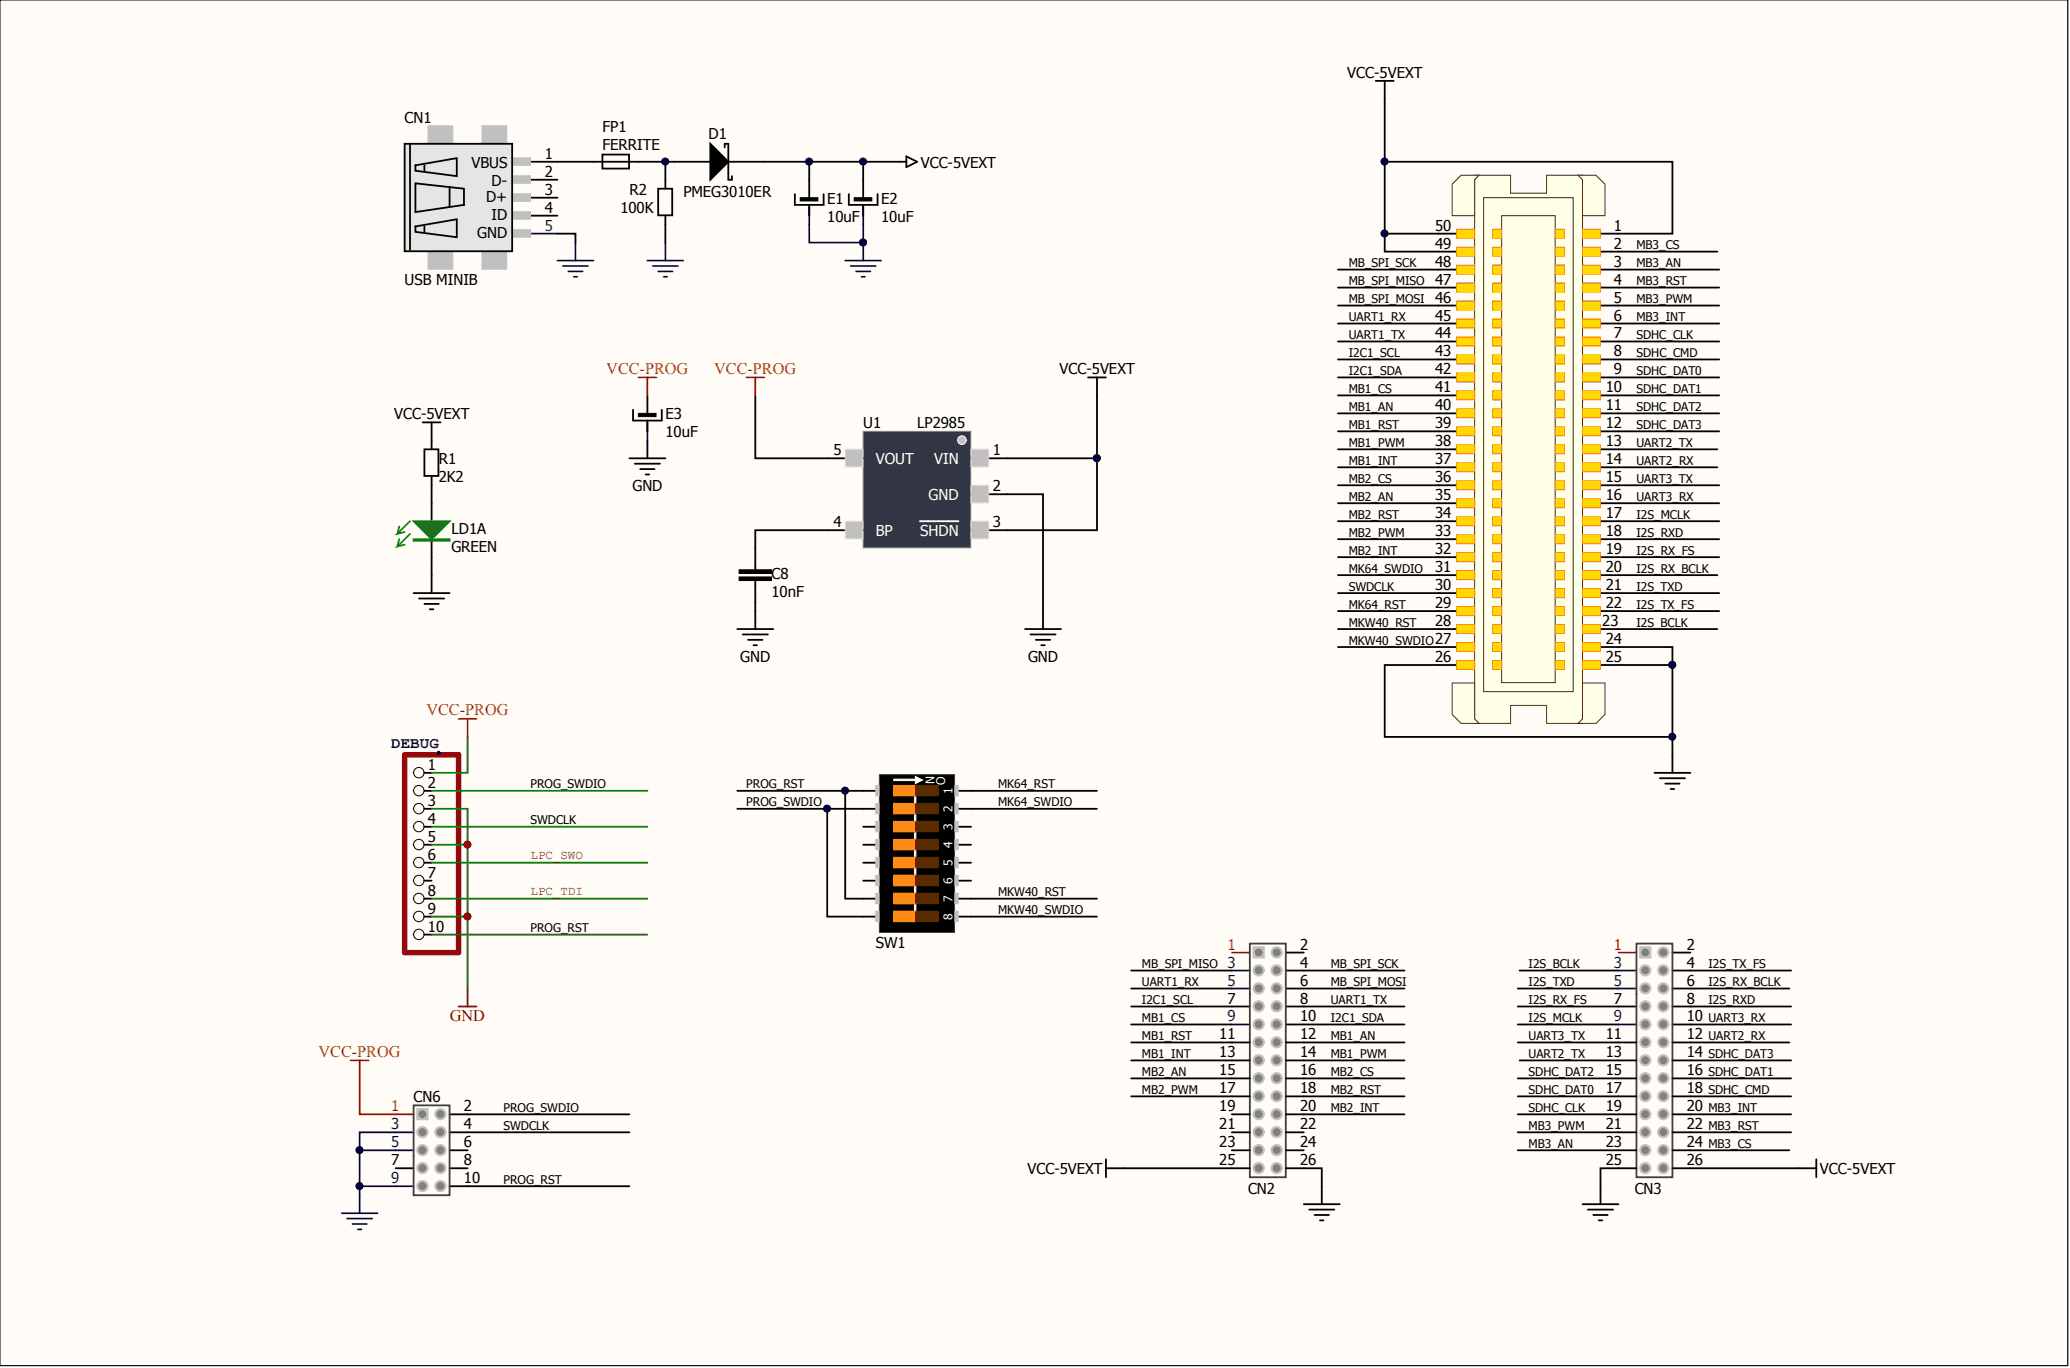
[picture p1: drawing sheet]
<svg xmlns="http://www.w3.org/2000/svg" width="292mm" height="193mm" viewBox="0 0 292 193" stroke-linecap="round" stroke-linejoin="round" font-family="sans-serif">
<defs><g id="words">
<g font-size="2.3" fill="#ee0e22">
<text x="85.6" y="52.7">VCC-PROG</text>
<text x="100.8" y="52.7">VCC-PROG</text>
<text x="60.2" y="100.9">VCC-PROG</text>
<text x="45" y="149.1">VCC-PROG</text>
</g>
<text font-size="2.3" fill="#800000" x="63.5" y="144">GND</text>
<text font-size="2.2" fill="#000080" x="55.2" y="105.6">DEBUG</text>
<g font-size="2.1">
<text x="190.1" y="11">VCC-5VEXT</text>
<text x="57.1" y="17.3">CN1</text>
<text x="66.5" y="23.7">VBUS</text>
<text x="76.9" y="22.4">1</text>
<text x="85" y="18.6">FP1</text>
<text x="85" y="21.1">FERRITE</text>
<text x="100" y="19.6">D1</text>
<text x="129.9" y="23.7">VCC-5VEXT</text>
<text x="68.6" y="28.5">D+</text>
<text x="69.4" y="26.2">D-</text>
<text x="76.9" y="24.9">2</text>
<text x="76.9" y="27.5">3</text>
<text x="88.8" y="27.5">R2</text>
<text x="96.4" y="27.7">PMEG3010ER</text>
<text x="116.7" y="28.7">E1</text>
<text x="124.3" y="28.7">E2</text>
<text x="67.3" y="33.5">GND</text>
<text x="69.4" y="31">ID</text>
<text x="76.9" y="30">4</text>
<text x="87.5" y="30">100K</text>
<text x="116.7" y="31.3">10uF</text>
<text x="124.3" y="31.3">10uF</text>
<text x="202.5" y="35.1">49</text>
<text x="202.5" y="32.5">50</text>
<text x="227.8" y="32.5">1</text>
<text x="227.8" y="35.1">2</text>
<text x="57.1" y="40.1">USB MINIB</text>
<text x="202.5" y="40.1">47</text>
<text x="202.5" y="37.6">48</text>
<text x="227.8" y="37.6">3</text>
<text x="227.8" y="40.1">4</text>
<text x="202.5" y="45.2">45</text>
<text x="202.5" y="47.7">44</text>
<text x="202.5" y="42.7">46</text>
<text x="227.8" y="42.7">5</text>
<text x="227.8" y="47.7">7</text>
<text x="227.8" y="45.2">6</text>
<text x="149.5" y="52.8">VCC-5VEXT</text>
<text x="202.5" y="50.3">43</text>
<text x="202.5" y="52.8">42</text>
<text x="227.8" y="52.8">9</text>
<text x="227.8" y="50.3">8</text>
<text x="55.6" y="59.2">VCC-5VEXT</text>
<text x="93.9" y="59.2">E3</text>
<text x="202.5" y="55.4">41</text>
<text x="202.5" y="57.9">40</text>
<text x="226.6" y="57.9">11</text>
<text x="226.6" y="55.4">10</text>
<text x="61.9" y="65.5">R1</text>
<text x="93.9" y="61.7">10uF</text>
<text x="117.6" y="64.2">5</text>
<text x="121.8" y="60.4">U1</text>
<text x="129.4" y="60.4">LP2985</text>
<text x="140.1" y="64.2">1</text>
<text x="202.5" y="65.5">37</text>
<text x="202.5" y="60.4">39</text>
<text x="202.5" y="63">38</text>
<text x="226.6" y="63">13</text>
<text x="226.6" y="60.4">12</text>
<text x="226.6" y="65.5">14</text>
<text x="61.9" y="68">2K2</text>
<text x="89.2" y="69.3">GND</text>
<text x="140.1" y="69.3">2</text>
<text x="202.5" y="70.6">35</text>
<text x="202.5" y="68">36</text>
<text x="226.6" y="68">15</text>
<text x="226.6" y="70.6">16</text>
<text x="63.7" y="75.4">LD1A</text>
<text x="63.7" y="77.9">GREEN</text>
<text x="117.6" y="74.4">4</text>
<text x="140.1" y="74.4">3</text>
<text x="202.5" y="75.6">33</text>
<text x="202.5" y="73.1">34</text>
<text x="226.6" y="73.1">17</text>
<text x="226.6" y="75.6">18</text>
<text x="108.9" y="81.7">C8</text>
<text x="202.5" y="80.7">31</text>
<text x="202.5" y="83.2">30</text>
<text x="202.5" y="78.2">32</text>
<text x="226.6" y="78.2">19</text>
<text x="226.6" y="83.2">21</text>
<text x="226.6" y="80.7">20</text>
<text x="108.9" y="84.3">10nF</text>
<text x="202.5" y="85.8">29</text>
<text x="202.5" y="88.3">28</text>
<text x="226.1" y="88.3">23</text>
<text x="226.6" y="85.8">22</text>
<text x="104.5" y="93.4">GND</text>
<text x="145.1" y="93.4">GND</text>
<text x="202.5" y="90.8">27</text>
<text x="202.5" y="93.4">26</text>
<text x="226.6" y="93.4">25</text>
<text x="226.6" y="90.8">24</text>
<text x="60.4" y="108.6">1</text>
<text x="60.4" y="111.1">2</text>
<text x="60.4" y="113.7">3</text>
<text x="60.4" y="116.2">4</text>
<text x="60.4" y="118.7">5</text>
<text x="60.4" y="121.3">6</text>
<text x="60.4" y="123.8">7</text>
<text x="60.4" y="126.3">8</text>
<text x="60.4" y="128.9">9</text>
<text x="60.4" y="131.4">10</text>
<text x="123.6" y="133.7">SW1</text>
<text x="183.5" y="133.9">2</text>
<text x="183.5" y="136.5">4</text>
<text x="238" y="133.9">2</text>
<text x="238" y="136.5">4</text>
<text x="173.2" y="141.6">7</text>
<text x="183.5" y="139">6</text>
<text x="183.5" y="141.6">8</text>
<text x="227.8" y="141.6">7</text>
<text x="238" y="139">6</text>
<text x="238" y="141.6">8</text>
<text x="172.1" y="146.6">11</text>
<text x="172.1" y="149.2">13</text>
<text x="183.5" y="144.1">10</text>
<text x="183.5" y="146.6">12</text>
<text x="183.5" y="149.2">14</text>
<text x="226.6" y="146.6">11</text>
<text x="226.6" y="149.2">13</text>
<text x="238" y="144.1">10</text>
<text x="238" y="146.6">12</text>
<text x="238" y="149.2">14</text>
<text x="58.4" y="155.5">CN6</text>
<text x="172.1" y="151.7">15</text>
<text x="172.1" y="154.2">17</text>
<text x="183.5" y="151.7">16</text>
<text x="183.5" y="154.2">18</text>
<text x="226.6" y="151.7">15</text>
<text x="226.6" y="154.2">17</text>
<text x="238" y="151.7">16</text>
<text x="238" y="154.2">18</text>
<text x="65.5" y="161.8">6</text>
<text x="65.5" y="156.8">2</text>
<text x="65.5" y="159.3">4</text>
<text x="172.1" y="156.8">19</text>
<text x="172.1" y="159.3">21</text>
<text x="172.1" y="161.8">23</text>
<text x="183.5" y="156.8">20</text>
<text x="183.5" y="159.3">22</text>
<text x="183.5" y="161.8">24</text>
<text x="226.6" y="156.8">19</text>
<text x="226.6" y="159.3">21</text>
<text x="226.6" y="161.8">23</text>
<text x="238" y="156.8">20</text>
<text x="238" y="159.3">22</text>
<text x="238" y="161.8">24</text>
<text x="55.2" y="164.4">7</text>
<text x="65.5" y="164.4">8</text>
<text x="65.5" y="166.9">10</text>
<text x="145" y="165.6">VCC-5VEXT</text>
<text x="172.1" y="164.4">25</text>
<text x="183.5" y="164.4">26</text>
<text x="226.6" y="164.4">25</text>
<text x="238" y="164.4">26</text>
<text x="256.8" y="165.6">VCC-5VEXT</text>
<text x="176.1" y="168.4">CN2</text>
<text x="230.7" y="168.4">CN3</text>
</g>
<text font-size="2.1" fill="#0000bf" x="76.9" y="32.5">5</text>
<g font-size="2.1" fill="#fff">
<text x="123.6" y="65.5">VOUT</text>
<text x="131.8" y="65.5">VIN</text>
<text x="131" y="70.6">GND</text>
<text x="123.6" y="75.6">BP</text>
<text x="129.8" y="75.6">SHDN</text>
</g>
<g font-size="2.1" fill="#ee0e22">
<text x="173.2" y="133.9">1</text>
<text x="227.8" y="133.9">1</text>
<text x="55.2" y="156.8">1</text>
</g>
<g font-size="2.1" fill="#0c0087">
<text x="173.2" y="136.5">3</text>
<text x="227.8" y="136.5">3</text>
<text x="173.2" y="139">5</text>
<text x="227.8" y="139">5</text>
<text x="173.2" y="144.1">9</text>
<text x="227.8" y="144.1">9</text>
<text x="55.2" y="161.8">5</text>
<text x="55.2" y="159.3">3</text>
<text x="55.2" y="166.9">9</text>
</g>
<g font-size="1.8" fill="#800000">
<text x="74.9" y="121.1">LPC_SWO</text>
<text x="74.9" y="126.2">LPC_TDI</text>
</g>
<g font-size="1.7">
<text x="230.9" y="35.2">MB3_CS</text>
<text x="190.3" y="37.7">MB_SPI_SCK</text>
<text x="190.3" y="40.2">MB_SPI_MISO</text>
<text x="230.9" y="37.7">MB3_AN</text>
<text x="230.9" y="40.2">MB3_RST</text>
<text x="190.3" y="42.8">MB_SPI_MOSI</text>
<text x="190.3" y="45.3">UART1_RX</text>
<text x="190.3" y="47.8">UART1_TX</text>
<text x="230.9" y="42.8">MB3_PWM</text>
<text x="230.9" y="45.3">MB3_INT</text>
<text x="230.9" y="47.8">SDHC_CLK</text>
<text x="190.3" y="50.4">I2C1_SCL</text>
<text x="190.3" y="52.9">I2C1_SDA</text>
<text x="230.9" y="50.4">SDHC_CMD</text>
<text x="230.9" y="52.9">SDHC_DAT0</text>
<text x="190.3" y="55.4">MB1_CS</text>
<text x="190.3" y="58">MB1_AN</text>
<text x="230.9" y="55.4">SDHC_DAT1</text>
<text x="230.9" y="58">SDHC_DAT2</text>
<text x="190.3" y="60.5">MB1_RST</text>
<text x="190.3" y="63">MB1_PWM</text>
<text x="190.3" y="65.6">MB1_INT</text>
<text x="230.9" y="60.5">SDHC_DAT3</text>
<text x="230.9" y="63">UART2_TX</text>
<text x="230.9" y="65.6">UART2_RX</text>
<text x="190.3" y="68.1">MB2_CS</text>
<text x="190.3" y="70.6">MB2_AN</text>
<text x="230.9" y="68.1">UART3_TX</text>
<text x="230.9" y="70.6">UART3_RX</text>
<text x="190.3" y="73.2">MB2_RST</text>
<text x="190.3" y="75.7">MB2_PWM</text>
<text x="230.9" y="73.2">I2S_MCLK</text>
<text x="230.9" y="75.7">I2S_RXD</text>
<text x="190.3" y="78.3">MB2_INT</text>
<text x="190.3" y="80.8">MK64_SWDIO</text>
<text x="190.3" y="83.3">SWDCLK</text>
<text x="230.9" y="78.3">I2S_RX_FS</text>
<text x="230.9" y="80.8">I2S_RX_BCLK</text>
<text x="230.9" y="83.3">I2S_TXD</text>
<text x="190.3" y="85.9">MK64_RST</text>
<text x="190.3" y="88.4">MKW40_RST</text>
<text x="230.9" y="85.9">I2S_TX_FS</text>
<text x="230.9" y="88.4">I2S_BCLK</text>
<text x="190.3" y="90.9">MKW40_SWDIO</text>
<text x="74.9" y="111.2">PROG_SWDIO</text>
<text x="105.3" y="113.8">PROG_SWDIO</text>
<text x="105.3" y="111.2">PROG_RST</text>
<text x="140.8" y="113.8">MK64_SWDIO</text>
<text x="140.8" y="111.2">MK64_RST</text>
<text x="74.9" y="116.3">SWDCLK</text>
<text x="74.9" y="131.5">PROG_RST</text>
<text x="140.8" y="129">MKW40_SWDIO</text>
<text x="140.8" y="126.4">MKW40_RST</text>
<text x="161.1" y="136.6">MB_SPI_MISO</text>
<text x="187.8" y="136.6">MB_SPI_SCK</text>
<text x="215.7" y="136.6">I2S_BCLK</text>
<text x="241.1" y="136.6">I2S_TX_FS</text>
<text x="161.1" y="139.1">UART1_RX</text>
<text x="161.1" y="141.6">I2C1_SCL</text>
<text x="187.8" y="139.1">MB_SPI_MOSI</text>
<text x="187.8" y="141.6">UART1_TX</text>
<text x="215.7" y="141.6">I2S_RX_FS</text>
<text x="215.7" y="139.1">I2S_TXD</text>
<text x="241.1" y="141.6">I2S_RXD</text>
<text x="241.1" y="139.1">I2S_RX_BCLK</text>
<text x="161.1" y="144.2">MB1_CS</text>
<text x="161.1" y="146.7">MB1_RST</text>
<text x="161.1" y="149.2">MB1_INT</text>
<text x="187.8" y="144.2">I2C1_SDA</text>
<text x="187.8" y="146.7">MB1_AN</text>
<text x="187.8" y="149.2">MB1_PWM</text>
<text x="215.7" y="149.2">UART2_TX</text>
<text x="215.7" y="146.7">UART3_TX</text>
<text x="215.7" y="144.2">I2S_MCLK</text>
<text x="241.1" y="149.2">SDHC_DAT3</text>
<text x="241.1" y="146.7">UART2_RX</text>
<text x="241.1" y="144.2">UART3_RX</text>
<text x="161.1" y="151.8">MB2_AN</text>
<text x="161.1" y="154.3">MB2_PWM</text>
<text x="187.8" y="151.8">MB2_CS</text>
<text x="187.8" y="154.3">MB2_RST</text>
<text x="215.7" y="154.3">SDHC_DAT0</text>
<text x="215.7" y="151.8">SDHC_DAT2</text>
<text x="241.1" y="154.3">SDHC_CMD</text>
<text x="241.1" y="151.8">SDHC_DAT1</text>
<text x="71.1" y="159.4">SWDCLK</text>
<text x="71.1" y="156.9">PROG_SWDIO</text>
<text x="187.8" y="156.9">MB2_INT</text>
<text x="215.7" y="161.9">MB3_AN</text>
<text x="215.7" y="159.4">MB3_PWM</text>
<text x="215.7" y="156.9">SDHC_CLK</text>
<text x="241.1" y="161.9">MB3_CS</text>
<text x="241.1" y="159.4">MB3_RST</text>
<text x="241.1" y="156.9">MB3_INT</text>
<text x="71.1" y="167">PROG_RST</text>
</g>
<g font-size="1.7" fill="#fff">
<text x="131.9" y="110.6" transform="rotate(-90 131.9 110.6)">N</text>
<text x="133.4" y="110.7" transform="rotate(-90 133.4 110.7)">O</text>
<text x="134.4" y="112" transform="rotate(-90 134.4 112)">1</text>
<text x="134.4" y="119.6" transform="rotate(-90 134.4 119.6)">4</text>
<text x="134.4" y="117" transform="rotate(-90 134.4 117)">3</text>
<text x="134.4" y="114.5" transform="rotate(-90 134.4 114.5)">2</text>
<text x="134.4" y="124.7" transform="rotate(-90 134.4 124.7)">6</text>
<text x="134.4" y="122.1" transform="rotate(-90 134.4 122.1)">5</text>
<text x="134.4" y="129.7" transform="rotate(-90 134.4 129.7)">8</text>
<text x="134.4" y="127.2" transform="rotate(-90 134.4 127.2)">7</text>
</g>
</g></defs>
<path d="M0 0h291.8v192.6h-291.8z" fill="#fffcf8" stroke="#000" stroke-width=".14"/>
<g fill="#000080" stroke="#000080" stroke-width=".14">
<circle cx="66" cy="129.3" r=".48"/>
<circle cx="66" cy="119.1" r=".48"/>
</g>
<g fill="#c0c0c0" stroke="#c0c0c0" stroke-width=".14">
<path d="M68 17.7h3.5v2.5h-3.5z"/>
<path d="M60.4 17.7h3.5v2.5h-3.5z"/>
<path d="M60.4 35.5h3.5v2.5h-3.5z"/>
<path d="M68 35.5h3.5v2.5h-3.5z"/>
</g>
<path d="M74.9 22.8h3.8M74.9 25.4h3.8M74.9 27.9h3.8M74.9 30.4h3.8" fill="none" stroke="#000" stroke-width=".25"/>
<path d="M74.9 33h3.8" fill="none" stroke="#0000bf" stroke-width=".25"/>
<g fill="#c0c0c0" stroke="#c0c0c0" stroke-width=".25">
<path d="M72.3 32.5h2.5v.9h-2.5z"/>
<path d="M72.3 29.9h2.5v1h-2.5z"/>
<path d="M72.3 27.4h2.5v.9h-2.5z"/>
<path d="M72.3 24.8h2.5v1h-2.5z"/>
<path d="M72.3 22.3h2.5v1h-2.5z"/>
</g>
<path d="M57.1 20.3h15.2v15.1h-15.2z" fill="#e5e5e5" stroke="#000" stroke-width=".25"/>
<g fill="none" stroke="#000" stroke-width=".25">
<path d="M57.9 20.3v14.9M58.6 23.3l5.9-1v2.5l-5.9-.7zM58.6 31.9l5.9-1v2.6l-5.9-.8zM58.6 25.9l6.9 .7v2.3l-6.9 1zM59.9 23.3v.8M59.9 31.9v.8M63.4 26.4v2.8M203 33h2.5M203 35.5h2.5M203 38h2.5M225.8 33h2.6M225.8 35.5h2.6"/>
<path d="M225.8 38h2.6M203 40.6h2.5M203 43.1h2.5M203 45.6h2.5M203 48.2h2.5M203 50.7h2.5M203 53.2h2.5M203 55.8h2.5M203 58.3h2.5M225.8 40.6h2.6M225.8 43.1h2.6M225.8 45.6h2.6"/>
<path d="M225.8 48.2h2.6M225.8 50.7h2.6M225.8 53.2h2.6M225.8 55.8h2.6M225.8 58.3h2.6M203 60.8h2.5M203 63.4h2.5M203 65.9h2.5M203 68.5h2.5M203 71h2.5M203 73.5h2.5M203 76.1h2.5"/>
<path d="M203 78.6h2.5M225.8 60.8h2.6M225.8 63.4h2.6M225.8 65.9h2.6M225.8 68.5h2.6M225.8 71h2.6M225.8 73.5h2.6M225.8 76.1h2.6M225.8 78.6h2.6M203 81.1h2.5M203 83.7h2.5M203 86.2h2.5"/>
<path d="M203 88.7h2.5M203 91.3h2.5M203 93.8h2.5M225.8 81.1h2.6M225.8 83.7h2.6M225.8 86.2h2.6M225.8 88.7h2.6M225.8 91.3h2.6M225.8 93.8h2.6"/>
</g>
<path d="M208.1 24.7h5.1v2.6h5v-2.6h5.1v77.3h-5.1v-2.5h-5v2.5h-5.1z" fill-rule="evenodd" fill="#ffffe8"/>
<path d="M208.1 24.7h5.1v2.6h5v-2.6h5.1v77.3h-5.1v-2.5h-5v2.5h-5.1z" fill="none" stroke="#4d3506" stroke-width=".14"/>
<g fill="#ffffe8" stroke="#4d3506" stroke-width=".14">
<path d="M209.4 27.9h12.6v69.7h-12.6z"/>
<path d="M211.9 30.4h7.6v65.9h-7.6z"/>
</g>
<path d="M222.7 24.7h2.5l1.3 1.3v4.4h-3.2v-5z" fill-rule="evenodd" fill="#ffffe8"/>
<path d="M222.7 24.7h2.5l1.3 1.3v4.4h-3.2v-5z" fill="none" stroke="#4d3506" stroke-width=".14"/>
<path d="M204.9 26l1.3-1.3h2.5l-.6 .7v5h-3.2z" fill-rule="evenodd" fill="#ffffe8"/>
<path d="M204.9 26l1.3-1.3h2.5l-.6 .7v5h-3.2z" fill="none" stroke="#4d3506" stroke-width=".14"/>
<path d="M223.3 96.3h3.2v4.5l-1.3 1.2h-2.5l.6-.6z" fill-rule="evenodd" fill="#ffffe8"/>
<path d="M223.3 96.3h3.2v4.5l-1.3 1.2h-2.5l.6-.6z" fill="none" stroke="#4d3506" stroke-width=".14"/>
<path d="M204.9 96.3h3.2v5.1l.6 .6h-2.5l-1.3-1.2z" fill-rule="evenodd" fill="#ffffe8"/>
<path d="M204.9 96.3h3.2v5.1l.6 .6h-2.5l-1.3-1.2z" fill="none" stroke="#4d3506" stroke-width=".14"/>
<path d="M205.5 32.3h2.6v1.3h-2.6z" fill-rule="evenodd" fill="#ffd900"/>
<path d="M205.5 32.3h2.6v1.3h-2.6z" fill="none" stroke="#fd8300" stroke-width=".14"/>
<path d="M205.5 34.9h2.6v1.2h-2.6z" fill-rule="evenodd" fill="#ffd900"/>
<path d="M205.5 34.9h2.6v1.2h-2.6z" fill="none" stroke="#fd8300" stroke-width=".14"/>
<path d="M205.5 37.4h2.6v1.3h-2.6z" fill-rule="evenodd" fill="#ffd900"/>
<path d="M205.5 37.4h2.6v1.3h-2.6z" fill="none" stroke="#fd8300" stroke-width=".14"/>
<path d="M205.5 39.9h2.6v1.3h-2.6z" fill-rule="evenodd" fill="#ffd900"/>
<path d="M205.5 39.9h2.6v1.3h-2.6z" fill="none" stroke="#fd8300" stroke-width=".14"/>
<path d="M205.5 42.5h2.6v1.2h-2.6z" fill-rule="evenodd" fill="#ffd900"/>
<path d="M205.5 42.5h2.6v1.2h-2.6z" fill="none" stroke="#fd8300" stroke-width=".14"/>
<path d="M205.5 45h2.6v1.3h-2.6z" fill-rule="evenodd" fill="#ffd900"/>
<path d="M205.5 45h2.6v1.3h-2.6z" fill="none" stroke="#fd8300" stroke-width=".14"/>
<path d="M205.5 47.5h2.6v1.3h-2.6z" fill-rule="evenodd" fill="#ffd900"/>
<path d="M205.5 47.5h2.6v1.3h-2.6z" fill="none" stroke="#fd8300" stroke-width=".14"/>
<path d="M205.5 50.1h2.6v1.2h-2.6z" fill-rule="evenodd" fill="#ffd900"/>
<path d="M205.5 50.1h2.6v1.2h-2.6z" fill="none" stroke="#fd8300" stroke-width=".14"/>
<path d="M205.5 52.6h2.6v1.3h-2.6z" fill-rule="evenodd" fill="#ffd900"/>
<path d="M205.5 52.6h2.6v1.3h-2.6z" fill="none" stroke="#fd8300" stroke-width=".14"/>
<path d="M205.5 55.1h2.6v1.3h-2.6z" fill-rule="evenodd" fill="#ffd900"/>
<path d="M205.5 55.1h2.6v1.3h-2.6z" fill="none" stroke="#fd8300" stroke-width=".14"/>
<path d="M205.5 60.2h2.6v1.3h-2.6z" fill-rule="evenodd" fill="#ffd900"/>
<path d="M205.5 60.2h2.6v1.3h-2.6z" fill="none" stroke="#fd8300" stroke-width=".14"/>
<path d="M205.5 65.3h2.6v1.3h-2.6z" fill-rule="evenodd" fill="#ffd900"/>
<path d="M205.5 65.3h2.6v1.3h-2.6z" fill="none" stroke="#fd8300" stroke-width=".14"/>
<path d="M205.5 70.4h2.6v1.2h-2.6z" fill-rule="evenodd" fill="#ffd900"/>
<path d="M205.5 70.4h2.6v1.2h-2.6z" fill="none" stroke="#fd8300" stroke-width=".14"/>
<path d="M205.5 75.4h2.6v1.3h-2.6z" fill-rule="evenodd" fill="#ffd900"/>
<path d="M205.5 75.4h2.6v1.3h-2.6z" fill="none" stroke="#fd8300" stroke-width=".14"/>
<path d="M205.5 80.5h2.6v1.3h-2.6z" fill-rule="evenodd" fill="#ffd900"/>
<path d="M205.5 80.5h2.6v1.3h-2.6z" fill="none" stroke="#fd8300" stroke-width=".14"/>
<path d="M205.5 85.6h2.6v1.2h-2.6z" fill-rule="evenodd" fill="#ffd900"/>
<path d="M205.5 85.6h2.6v1.2h-2.6z" fill="none" stroke="#fd8300" stroke-width=".14"/>
<path d="M205.5 90.6h2.6v1.3h-2.6z" fill-rule="evenodd" fill="#ffd900"/>
<path d="M205.5 90.6h2.6v1.3h-2.6z" fill="none" stroke="#fd8300" stroke-width=".14"/>
<path d="M205.5 57.7h2.6v1.2h-2.6z" fill-rule="evenodd" fill="#ffd900"/>
<path d="M205.5 57.7h2.6v1.2h-2.6z" fill="none" stroke="#fd8300" stroke-width=".14"/>
<path d="M205.5 62.7h2.6v1.3h-2.6z" fill-rule="evenodd" fill="#ffd900"/>
<path d="M205.5 62.7h2.6v1.3h-2.6z" fill="none" stroke="#fd8300" stroke-width=".14"/>
<path d="M205.5 67.8h2.6v1.3h-2.6z" fill-rule="evenodd" fill="#ffd900"/>
<path d="M205.5 67.8h2.6v1.3h-2.6z" fill="none" stroke="#fd8300" stroke-width=".14"/>
<path d="M205.5 72.9h2.6v1.3h-2.6z" fill-rule="evenodd" fill="#ffd900"/>
<path d="M205.5 72.9h2.6v1.3h-2.6z" fill="none" stroke="#fd8300" stroke-width=".14"/>
<path d="M205.5 78h2.6v1.2h-2.6z" fill-rule="evenodd" fill="#ffd900"/>
<path d="M205.5 78h2.6v1.2h-2.6z" fill="none" stroke="#fd8300" stroke-width=".14"/>
<path d="M205.5 83h2.6v1.3h-2.6z" fill-rule="evenodd" fill="#ffd900"/>
<path d="M205.5 83h2.6v1.3h-2.6z" fill="none" stroke="#fd8300" stroke-width=".14"/>
<path d="M205.5 88.1h2.6v1.3h-2.6z" fill-rule="evenodd" fill="#ffd900"/>
<path d="M205.5 88.1h2.6v1.3h-2.6z" fill="none" stroke="#fd8300" stroke-width=".14"/>
<path d="M205.5 93.2h2.6v1.2h-2.6z" fill-rule="evenodd" fill="#ffd900"/>
<path d="M205.5 93.2h2.6v1.2h-2.6z" fill="none" stroke="#fd8300" stroke-width=".14"/>
<path d="M223.3 32.3h2.5v1.3h-2.5z" fill-rule="evenodd" fill="#ffd900"/>
<path d="M223.3 32.3h2.5v1.3h-2.5z" fill="none" stroke="#fd8300" stroke-width=".14"/>
<path d="M223.3 34.9h2.5v1.2h-2.5z" fill-rule="evenodd" fill="#ffd900"/>
<path d="M223.3 34.9h2.5v1.2h-2.5z" fill="none" stroke="#fd8300" stroke-width=".14"/>
<path d="M223.3 37.4h2.5v1.3h-2.5z" fill-rule="evenodd" fill="#ffd900"/>
<path d="M223.3 37.4h2.5v1.3h-2.5z" fill="none" stroke="#fd8300" stroke-width=".14"/>
<path d="M223.3 39.9h2.5v1.3h-2.5z" fill-rule="evenodd" fill="#ffd900"/>
<path d="M223.3 39.9h2.5v1.3h-2.5z" fill="none" stroke="#fd8300" stroke-width=".14"/>
<path d="M223.3 42.5h2.5v1.2h-2.5z" fill-rule="evenodd" fill="#ffd900"/>
<path d="M223.3 42.5h2.5v1.2h-2.5z" fill="none" stroke="#fd8300" stroke-width=".14"/>
<path d="M223.3 45h2.5v1.3h-2.5z" fill-rule="evenodd" fill="#ffd900"/>
<path d="M223.3 45h2.5v1.3h-2.5z" fill="none" stroke="#fd8300" stroke-width=".14"/>
<path d="M223.3 47.5h2.5v1.3h-2.5z" fill-rule="evenodd" fill="#ffd900"/>
<path d="M223.3 47.5h2.5v1.3h-2.5z" fill="none" stroke="#fd8300" stroke-width=".14"/>
<path d="M223.3 50.1h2.5v1.2h-2.5z" fill-rule="evenodd" fill="#ffd900"/>
<path d="M223.3 50.1h2.5v1.2h-2.5z" fill="none" stroke="#fd8300" stroke-width=".14"/>
<path d="M223.3 52.6h2.5v1.3h-2.5z" fill-rule="evenodd" fill="#ffd900"/>
<path d="M223.3 52.6h2.5v1.3h-2.5z" fill="none" stroke="#fd8300" stroke-width=".14"/>
<path d="M223.3 55.1h2.5v1.3h-2.5z" fill-rule="evenodd" fill="#ffd900"/>
<path d="M223.3 55.1h2.5v1.3h-2.5z" fill="none" stroke="#fd8300" stroke-width=".14"/>
<path d="M223.3 60.2h2.5v1.3h-2.5z" fill-rule="evenodd" fill="#ffd900"/>
<path d="M223.3 60.2h2.5v1.3h-2.5z" fill="none" stroke="#fd8300" stroke-width=".14"/>
<path d="M223.3 65.3h2.5v1.3h-2.5z" fill-rule="evenodd" fill="#ffd900"/>
<path d="M223.3 65.3h2.5v1.3h-2.5z" fill="none" stroke="#fd8300" stroke-width=".14"/>
<path d="M223.3 70.4h2.5v1.2h-2.5z" fill-rule="evenodd" fill="#ffd900"/>
<path d="M223.3 70.4h2.5v1.2h-2.5z" fill="none" stroke="#fd8300" stroke-width=".14"/>
<path d="M223.3 75.4h2.5v1.3h-2.5z" fill-rule="evenodd" fill="#ffd900"/>
<path d="M223.3 75.4h2.5v1.3h-2.5z" fill="none" stroke="#fd8300" stroke-width=".14"/>
<path d="M223.3 80.5h2.5v1.3h-2.5z" fill-rule="evenodd" fill="#ffd900"/>
<path d="M223.3 80.5h2.5v1.3h-2.5z" fill="none" stroke="#fd8300" stroke-width=".14"/>
<path d="M223.3 85.6h2.5v1.2h-2.5z" fill-rule="evenodd" fill="#ffd900"/>
<path d="M223.3 85.6h2.5v1.2h-2.5z" fill="none" stroke="#fd8300" stroke-width=".14"/>
<path d="M223.3 90.6h2.5v1.3h-2.5z" fill-rule="evenodd" fill="#ffd900"/>
<path d="M223.3 90.6h2.5v1.3h-2.5z" fill="none" stroke="#fd8300" stroke-width=".14"/>
<path d="M223.3 83h2.5v1.3h-2.5z" fill-rule="evenodd" fill="#ffd900"/>
<path d="M223.3 83h2.5v1.3h-2.5z" fill="none" stroke="#fd8300" stroke-width=".14"/>
<path d="M223.3 62.7h2.5v1.3h-2.5z" fill-rule="evenodd" fill="#ffd900"/>
<path d="M223.3 62.7h2.5v1.3h-2.5z" fill="none" stroke="#fd8300" stroke-width=".14"/>
<path d="M223.3 67.8h2.5v1.3h-2.5z" fill-rule="evenodd" fill="#ffd900"/>
<path d="M223.3 67.8h2.5v1.3h-2.5z" fill="none" stroke="#fd8300" stroke-width=".14"/>
<path d="M223.3 72.9h2.5v1.3h-2.5z" fill-rule="evenodd" fill="#ffd900"/>
<path d="M223.3 72.9h2.5v1.3h-2.5z" fill="none" stroke="#fd8300" stroke-width=".14"/>
<path d="M223.3 78h2.5v1.2h-2.5z" fill-rule="evenodd" fill="#ffd900"/>
<path d="M223.3 78h2.5v1.2h-2.5z" fill="none" stroke="#fd8300" stroke-width=".14"/>
<path d="M223.3 57.7h2.5v1.2h-2.5z" fill-rule="evenodd" fill="#ffd900"/>
<path d="M223.3 57.7h2.5v1.2h-2.5z" fill="none" stroke="#fd8300" stroke-width=".14"/>
<path d="M223.3 88.1h2.5v1.3h-2.5z" fill-rule="evenodd" fill="#ffd900"/>
<path d="M223.3 88.1h2.5v1.3h-2.5z" fill="none" stroke="#fd8300" stroke-width=".14"/>
<path d="M223.3 93.2h2.5v1.2h-2.5z" fill-rule="evenodd" fill="#ffd900"/>
<path d="M223.3 93.2h2.5v1.2h-2.5z" fill="none" stroke="#fd8300" stroke-width=".14"/>
<path d="M219.5 34.9h1.3v1.2h-1.3z" fill-rule="evenodd" fill="#ffd900"/>
<path d="M219.5 34.9h1.3v1.2h-1.3z" fill="none" stroke="#fd8300" stroke-width=".14"/>
<path d="M219.5 32.3h1.3v1.3h-1.3z" fill-rule="evenodd" fill="#ffd900"/>
<path d="M219.5 32.3h1.3v1.3h-1.3z" fill="none" stroke="#fd8300" stroke-width=".14"/>
<path d="M219.5 37.4h1.3v1.3h-1.3z" fill-rule="evenodd" fill="#ffd900"/>
<path d="M219.5 37.4h1.3v1.3h-1.3z" fill="none" stroke="#fd8300" stroke-width=".14"/>
<path d="M219.5 39.9h1.3v1.3h-1.3z" fill-rule="evenodd" fill="#ffd900"/>
<path d="M219.5 39.9h1.3v1.3h-1.3z" fill="none" stroke="#fd8300" stroke-width=".14"/>
<path d="M219.5 42.5h1.3v1.2h-1.3z" fill-rule="evenodd" fill="#ffd900"/>
<path d="M219.5 42.5h1.3v1.2h-1.3z" fill="none" stroke="#fd8300" stroke-width=".14"/>
<path d="M219.5 47.5h1.3v1.3h-1.3z" fill-rule="evenodd" fill="#ffd900"/>
<path d="M219.5 47.5h1.3v1.3h-1.3z" fill="none" stroke="#fd8300" stroke-width=".14"/>
<path d="M219.5 45h1.3v1.3h-1.3z" fill-rule="evenodd" fill="#ffd900"/>
<path d="M219.5 45h1.3v1.3h-1.3z" fill="none" stroke="#fd8300" stroke-width=".14"/>
<path d="M219.5 50.1h1.3v1.2h-1.3z" fill-rule="evenodd" fill="#ffd900"/>
<path d="M219.5 50.1h1.3v1.2h-1.3z" fill="none" stroke="#fd8300" stroke-width=".14"/>
<path d="M219.5 52.6h1.3v1.3h-1.3z" fill-rule="evenodd" fill="#ffd900"/>
<path d="M219.5 52.6h1.3v1.3h-1.3z" fill="none" stroke="#fd8300" stroke-width=".14"/>
<path d="M219.5 55.1h1.3v1.3h-1.3z" fill-rule="evenodd" fill="#ffd900"/>
<path d="M219.5 55.1h1.3v1.3h-1.3z" fill="none" stroke="#fd8300" stroke-width=".14"/>
<path d="M219.5 60.2h1.3v1.3h-1.3z" fill-rule="evenodd" fill="#ffd900"/>
<path d="M219.5 60.2h1.3v1.3h-1.3z" fill="none" stroke="#fd8300" stroke-width=".14"/>
<path d="M219.5 57.7h1.3v1.2h-1.3z" fill-rule="evenodd" fill="#ffd900"/>
<path d="M219.5 57.7h1.3v1.2h-1.3z" fill="none" stroke="#fd8300" stroke-width=".14"/>
<path d="M219.5 62.7h1.3v1.3h-1.3z" fill-rule="evenodd" fill="#ffd900"/>
<path d="M219.5 62.7h1.3v1.3h-1.3z" fill="none" stroke="#fd8300" stroke-width=".14"/>
<path d="M219.5 65.3h1.3v1.3h-1.3z" fill-rule="evenodd" fill="#ffd900"/>
<path d="M219.5 65.3h1.3v1.3h-1.3z" fill="none" stroke="#fd8300" stroke-width=".14"/>
<path d="M219.5 67.8h1.3v1.3h-1.3z" fill-rule="evenodd" fill="#ffd900"/>
<path d="M219.5 67.8h1.3v1.3h-1.3z" fill="none" stroke="#fd8300" stroke-width=".14"/>
<path d="M219.5 72.9h1.3v1.3h-1.3z" fill-rule="evenodd" fill="#ffd900"/>
<path d="M219.5 72.9h1.3v1.3h-1.3z" fill="none" stroke="#fd8300" stroke-width=".14"/>
<path d="M219.5 70.4h1.3v1.2h-1.3z" fill-rule="evenodd" fill="#ffd900"/>
<path d="M219.5 70.4h1.3v1.2h-1.3z" fill="none" stroke="#fd8300" stroke-width=".14"/>
<path d="M219.5 75.4h1.3v1.3h-1.3z" fill-rule="evenodd" fill="#ffd900"/>
<path d="M219.5 75.4h1.3v1.3h-1.3z" fill="none" stroke="#fd8300" stroke-width=".14"/>
<path d="M219.5 78h1.3v1.2h-1.3z" fill-rule="evenodd" fill="#ffd900"/>
<path d="M219.5 78h1.3v1.2h-1.3z" fill="none" stroke="#fd8300" stroke-width=".14"/>
<path d="M219.5 80.5h1.3v1.3h-1.3z" fill-rule="evenodd" fill="#ffd900"/>
<path d="M219.5 80.5h1.3v1.3h-1.3z" fill="none" stroke="#fd8300" stroke-width=".14"/>
<path d="M219.5 85.6h1.3v1.2h-1.3z" fill-rule="evenodd" fill="#ffd900"/>
<path d="M219.5 85.6h1.3v1.2h-1.3z" fill="none" stroke="#fd8300" stroke-width=".14"/>
<path d="M219.5 83h1.3v1.3h-1.3z" fill-rule="evenodd" fill="#ffd900"/>
<path d="M219.5 83h1.3v1.3h-1.3z" fill="none" stroke="#fd8300" stroke-width=".14"/>
<path d="M219.5 88.1h1.3v1.3h-1.3z" fill-rule="evenodd" fill="#ffd900"/>
<path d="M219.5 88.1h1.3v1.3h-1.3z" fill="none" stroke="#fd8300" stroke-width=".14"/>
<path d="M219.5 90.6h1.3v1.3h-1.3z" fill-rule="evenodd" fill="#ffd900"/>
<path d="M219.5 90.6h1.3v1.3h-1.3z" fill="none" stroke="#fd8300" stroke-width=".14"/>
<path d="M219.5 93.2h1.3v1.2h-1.3z" fill-rule="evenodd" fill="#ffd900"/>
<path d="M219.5 93.2h1.3v1.2h-1.3z" fill="none" stroke="#fd8300" stroke-width=".14"/>
<path d="M210.6 85.6h1.3v1.2h-1.3z" fill-rule="evenodd" fill="#ffd900"/>
<path d="M210.6 85.6h1.3v1.2h-1.3z" fill="none" stroke="#fd8300" stroke-width=".14"/>
<path d="M210.6 83h1.3v1.3h-1.3z" fill-rule="evenodd" fill="#ffd900"/>
<path d="M210.6 83h1.3v1.3h-1.3z" fill="none" stroke="#fd8300" stroke-width=".14"/>
<path d="M210.6 88.1h1.3v1.3h-1.3z" fill-rule="evenodd" fill="#ffd900"/>
<path d="M210.6 88.1h1.3v1.3h-1.3z" fill="none" stroke="#fd8300" stroke-width=".14"/>
<path d="M210.6 90.6h1.3v1.3h-1.3z" fill-rule="evenodd" fill="#ffd900"/>
<path d="M210.6 90.6h1.3v1.3h-1.3z" fill="none" stroke="#fd8300" stroke-width=".14"/>
<path d="M210.6 93.2h1.3v1.2h-1.3z" fill-rule="evenodd" fill="#ffd900"/>
<path d="M210.6 93.2h1.3v1.2h-1.3z" fill="none" stroke="#fd8300" stroke-width=".14"/>
<path d="M210.6 72.9h1.3v1.3h-1.3z" fill-rule="evenodd" fill="#ffd900"/>
<path d="M210.6 72.9h1.3v1.3h-1.3z" fill="none" stroke="#fd8300" stroke-width=".14"/>
<path d="M210.6 70.4h1.3v1.2h-1.3z" fill-rule="evenodd" fill="#ffd900"/>
<path d="M210.6 70.4h1.3v1.2h-1.3z" fill="none" stroke="#fd8300" stroke-width=".14"/>
<path d="M210.6 75.4h1.3v1.3h-1.3z" fill-rule="evenodd" fill="#ffd900"/>
<path d="M210.6 75.4h1.3v1.3h-1.3z" fill="none" stroke="#fd8300" stroke-width=".14"/>
<path d="M210.6 78h1.3v1.2h-1.3z" fill-rule="evenodd" fill="#ffd900"/>
<path d="M210.6 78h1.3v1.2h-1.3z" fill="none" stroke="#fd8300" stroke-width=".14"/>
<path d="M210.6 80.5h1.3v1.3h-1.3z" fill-rule="evenodd" fill="#ffd900"/>
<path d="M210.6 80.5h1.3v1.3h-1.3z" fill="none" stroke="#fd8300" stroke-width=".14"/>
<path d="M210.6 60.2h1.3v1.3h-1.3z" fill-rule="evenodd" fill="#ffd900"/>
<path d="M210.6 60.2h1.3v1.3h-1.3z" fill="none" stroke="#fd8300" stroke-width=".14"/>
<path d="M210.6 57.7h1.3v1.2h-1.3z" fill-rule="evenodd" fill="#ffd900"/>
<path d="M210.6 57.7h1.3v1.2h-1.3z" fill="none" stroke="#fd8300" stroke-width=".14"/>
<path d="M210.6 62.7h1.3v1.3h-1.3z" fill-rule="evenodd" fill="#ffd900"/>
<path d="M210.6 62.7h1.3v1.3h-1.3z" fill="none" stroke="#fd8300" stroke-width=".14"/>
<path d="M210.6 65.3h1.3v1.3h-1.3z" fill-rule="evenodd" fill="#ffd900"/>
<path d="M210.6 65.3h1.3v1.3h-1.3z" fill="none" stroke="#fd8300" stroke-width=".14"/>
<path d="M210.6 67.8h1.3v1.3h-1.3z" fill-rule="evenodd" fill="#ffd900"/>
<path d="M210.6 67.8h1.3v1.3h-1.3z" fill="none" stroke="#fd8300" stroke-width=".14"/>
<path d="M210.6 47.5h1.3v1.3h-1.3z" fill-rule="evenodd" fill="#ffd900"/>
<path d="M210.6 47.5h1.3v1.3h-1.3z" fill="none" stroke="#fd8300" stroke-width=".14"/>
<path d="M210.6 45h1.3v1.3h-1.3z" fill-rule="evenodd" fill="#ffd900"/>
<path d="M210.6 45h1.3v1.3h-1.3z" fill="none" stroke="#fd8300" stroke-width=".14"/>
<path d="M210.6 50.1h1.3v1.2h-1.3z" fill-rule="evenodd" fill="#ffd900"/>
<path d="M210.6 50.1h1.3v1.2h-1.3z" fill="none" stroke="#fd8300" stroke-width=".14"/>
<path d="M210.6 52.6h1.3v1.3h-1.3z" fill-rule="evenodd" fill="#ffd900"/>
<path d="M210.6 52.6h1.3v1.3h-1.3z" fill="none" stroke="#fd8300" stroke-width=".14"/>
<path d="M210.6 55.1h1.3v1.3h-1.3z" fill-rule="evenodd" fill="#ffd900"/>
<path d="M210.6 55.1h1.3v1.3h-1.3z" fill="none" stroke="#fd8300" stroke-width=".14"/>
<path d="M210.6 34.9h1.3v1.2h-1.3z" fill-rule="evenodd" fill="#ffd900"/>
<path d="M210.6 34.9h1.3v1.2h-1.3z" fill="none" stroke="#fd8300" stroke-width=".14"/>
<path d="M210.6 32.3h1.3v1.3h-1.3z" fill-rule="evenodd" fill="#ffd900"/>
<path d="M210.6 32.3h1.3v1.3h-1.3z" fill="none" stroke="#fd8300" stroke-width=".14"/>
<path d="M210.6 37.4h1.3v1.3h-1.3z" fill-rule="evenodd" fill="#ffd900"/>
<path d="M210.6 37.4h1.3v1.3h-1.3z" fill="none" stroke="#fd8300" stroke-width=".14"/>
<path d="M210.6 39.9h1.3v1.3h-1.3z" fill-rule="evenodd" fill="#ffd900"/>
<path d="M210.6 39.9h1.3v1.3h-1.3z" fill="none" stroke="#fd8300" stroke-width=".14"/>
<path d="M210.6 42.5h1.3v1.2h-1.3z" fill-rule="evenodd" fill="#ffd900"/>
<path d="M210.6 42.5h1.3v1.2h-1.3z" fill="none" stroke="#fd8300" stroke-width=".14"/>
<g fill="none" stroke="#000" stroke-width=".25">
<path d="M83.7 22.8h6.4M85 21.8h3.8v2h-3.8zM112.2 27.4v1.5h4v-1.5M114.2 25.4v2.5M114.2 28.9v1.5M119.8 27.4v1.5h4v-1.5M121.8 22.8v5.1M121.8 28.9v1.5M188.8 38h14.2M195.4 22.8h40.6v10.2h-7.6M195.4 33h7.6M228.4 38h14.2"/>
<path d="M228.4 35.5h13.9M188.8 55.8h14.2M188.8 58.3h14.2M188.8 40.6h14.2M188.8 43.1h14.2M188.8 45.6h14.2M188.8 48.2h14.2M188.8 50.7h14.2M188.8 53.2h14.2M228.4 55.8h14.2M228.4 58.3h14.2M228.4 40.6h14.2"/>
<path d="M228.4 43.1h14.2M228.4 45.6h14.2M228.4 48.2h14.2M228.4 50.7h14.2M228.4 53.2h14.2M188.8 60.8h14.2M188.8 63.4h14.2M188.8 65.9h14.2M188.8 68.5h14.2M188.8 73.5h14.2M188.8 71h14.2M188.8 76.1h14.2"/>
<path d="M188.8 78.6h14.2M228.4 60.8h14.2M228.4 63.4h13.9M228.4 65.9h13.9M228.4 68.5h14.2M228.4 73.5h14.2M228.4 71h14.2M228.4 76.1h14.2M228.4 78.6h14.2M188.8 81.1h14.2M188.8 86.2h14.2M188.8 83.7h14.2"/>
<path d="M188.8 88.7h14.2M188.8 91.3h14.2M203 93.8h-7.6v10.1h40.6M228.4 91.3h7.6v2.5M228.4 81.1h13.9M228.4 86.2h14.2M228.4 83.7h14.2M228.4 88.7h13.9M58.4 109h2.5M233.5 109h5M234.2 109.8h3.6M235 110.5h2"/>
<path d="M235.7 111.3h.6M236 106.5v2.5"/>
</g>
<g fill="#000080" stroke="#000080" stroke-width=".14">
<circle cx="195.4" cy="32.9" r=".48"/>
<circle cx="236" cy="103.9" r=".48"/>
<circle cx="236" cy="93.8" r=".48"/>
<circle cx="195.4" cy="22.8" r=".48"/>
<circle cx="121.8" cy="34.2" r=".48"/>
<circle cx="121.8" cy="22.8" r=".48"/>
</g>
<path d="M114.2 29.2v5h7.6M119.3 36.8h5M120 37.5h3.6M120.8 38.3h2M121.6 39h.5M121.8 29.2v7.6" fill="none" stroke="#0000bf" stroke-width=".25"/>
<path d="M112.9 27.9h2.5v.4h-2.5zM120.5 27.9h2.5v.4h-2.5z" fill="#000" stroke="#000" stroke-width=".14"/>
<path d="M57.1 106.5h7.6v27.9h-7.6z" fill="none" stroke="#800000" stroke-width=".76"/>
<circle cx="59.1" cy="109" r=".74" fill="#fffcf8" stroke="#000" stroke-width=".14"/>
<path d="M58.4 111.6h2.5" fill="none" stroke="#000" stroke-width=".25"/>
<circle cx="59.1" cy="111.5" r=".74" fill="#fffcf8" stroke="#000" stroke-width=".14"/>
<path d="M58.4 114.1h2.5" fill="none" stroke="#000" stroke-width=".25"/>
<circle cx="59.1" cy="114.1" r=".74" fill="#fffcf8" stroke="#000" stroke-width=".14"/>
<path d="M58.4 116.6h2.5" fill="none" stroke="#000" stroke-width=".25"/>
<circle cx="59.1" cy="116.6" r=".74" fill="#fffcf8" stroke="#000" stroke-width=".14"/>
<path d="M58.4 119.2h2.5" fill="none" stroke="#000" stroke-width=".25"/>
<circle cx="59.1" cy="119.1" r=".74" fill="#fffcf8" stroke="#000" stroke-width=".14"/>
<path d="M58.4 121.7h2.5" fill="none" stroke="#000" stroke-width=".25"/>
<circle cx="59.1" cy="121.7" r=".74" fill="#fffcf8" stroke="#000" stroke-width=".14"/>
<path d="M58.4 124.2h2.5" fill="none" stroke="#000" stroke-width=".25"/>
<circle cx="59.1" cy="124.2" r=".74" fill="#fffcf8" stroke="#000" stroke-width=".14"/>
<path d="M58.4 126.8h2.5" fill="none" stroke="#000" stroke-width=".25"/>
<circle cx="59.1" cy="126.7" r=".74" fill="#fffcf8" stroke="#000" stroke-width=".14"/>
<path d="M58.4 129.3h2.5" fill="none" stroke="#000" stroke-width=".25"/>
<circle cx="59.1" cy="129.3" r=".74" fill="#fffcf8" stroke="#000" stroke-width=".14"/>
<path d="M58.4 131.8h2.5" fill="none" stroke="#000" stroke-width=".25"/>
<circle cx="59.1" cy="131.8" r=".74" fill="#fffcf8" stroke="#000" stroke-width=".14"/>
<circle cx="61.9" cy="106.2" r=".23" fill="#000080" stroke="#000080" stroke-width=".14"/>
<path d="M66 139.4v2.6M64.7 142h2.5" fill="none" stroke="#800000" stroke-width=".25"/>
<path d="M60.9 114.1h5.1v15.2M60.9 119.2h5.1M60.9 111.6h30.5M60.9 116.6h30.5M66 103.9v5.1h-5.1M60.9 129.3h5.1v10.1M60.9 131.8h30.5M60.9 121.7h30.5M60.9 126.8h30.5" fill="none" stroke="#008000" stroke-width=".25"/>
<g fill="#800000" stroke="#800000" stroke-width=".14">
<circle cx="66" cy="129.3" r=".48"/>
<circle cx="66" cy="119.1" r=".48"/>
</g>
<g fill="none" stroke="#000" stroke-width=".25">
<path d="M78.7 33h2.5v1.2M78.7 22.8h5M126.9 22.8h1M127.9 22.1l1.5 .7-1.5 .8zM59.9 63.4h2v3.7h-2zM60.9 62.1v1.3M60.9 67.2v1.3M60.9 71v2.5M60.9 76.1v2.5M58.4 83.7h5M59.1 84.4h3.6M59.9 85.2h2"/>
<path d="M60.6 85.9h.6M60.9 81.1v2.6"/>
</g>
<path d="M78.7 36.8h5M79.4 37.5h3.6M80.2 38.3h2M81 39h.5M81.2 34.2v2.6" fill="none" stroke="#0000bf" stroke-width=".25"/>
<path d="M58.4 76.1h5v.2h-5zM58.4 76.2h5" fill="none" stroke="#00bf00" stroke-width=".25"/>
<path d="M58.4 73.5h5l-2.5 2.6z" fill="#00bf00"/>
<path d="M56.3 76.1l-.2 1M56.3 74.3l-.2 1M57.9 75.3l-1.8 1.8 1-.3M57.9 73.5l-1.8 1.8 1-.3M58.4 73.5h5l-2.5 2.6z" fill="none" stroke="#00bf00" stroke-width=".25"/>
<g fill="none" stroke="#000" stroke-width=".25">
<path d="M90.1 22.8h3.8M92.9 26.6h2v3.8h-2zM93.9 30.4v3.8M100.2 20.3l2.6 2.5-2.6 2.6zM100.2 22.8h-6.3v3.8M102.3 20.8v-.5h.5v5.1h.5v-.6M102.8 22.8h24.1M114.2 22.8v2.6M59.6 59.6h2.6M60.9 59.6v2.5M60.9 68.5v2.5M60.9 78.6v2.5"/>
<path d="M121.8 111.6h2.5M121.8 114.1h2.5M121.8 116.6h2.5M121.8 119.2h2.5M134.5 111.6h2.5M134.5 114.1h2.5M134.5 116.6h2.5M134.5 119.2h2.5M121.8 121.7h2.5M121.8 124.2h2.5M121.8 126.8h2.5M121.8 129.3h2.5"/>
<path d="M134.5 121.7h2.5M134.5 124.2h2.5M134.5 126.8h2.5M134.5 129.3h2.5M63.4 157.2h25.4M63.4 159.7h25.4M55.8 164.8h2.6M63.4 162.3h2.6M63.4 164.8h2.6M63.4 167.3h25.4"/>
</g>
<path d="M58.4 159.7h-7.6v11.4M48.2 171.1h5.1M49 171.9h3.5M49.7 172.7h2.1M50.5 173.4h.5M50.8 167.3h7.6M50.8 162.3h7.6" fill="none" stroke="#0c0087" stroke-width=".25"/>
<path d="M64.7 101.4h2.5M66 101.4v2.5M49.5 149.6h2.5M50.8 149.6v7.6h7.6" fill="none" stroke="#ee0e22" stroke-width=".25"/>
<g fill="#c0c0c0" stroke="#c0c0c0" stroke-width=".25">
<path d="M58.9 156.4h1.4v1.5h-1.4z"/>
<circle cx="59.6" cy="159.7" r=".74"/>
<circle cx="59.6" cy="162.2" r=".74"/>
<circle cx="62.1" cy="162.2" r=".74"/>
<circle cx="62.1" cy="159.7" r=".74"/>
<circle cx="62.1" cy="157.2" r=".74"/>
<circle cx="59.6" cy="164.8" r=".74"/>
<circle cx="59.6" cy="167.3" r=".74"/>
<circle cx="62.1" cy="167.3" r=".74"/>
<circle cx="62.1" cy="164.8" r=".74"/>
</g>
<g fill="#808080" stroke="#808080" stroke-width=".14">
<circle cx="59.6" cy="159.7" r=".48"/>
<circle cx="59.6" cy="162.2" r=".48"/>
<circle cx="59.6" cy="157.2" r=".48"/>
<circle cx="62.1" cy="162.2" r=".48"/>
<circle cx="62.1" cy="159.7" r=".48"/>
<circle cx="62.1" cy="157.2" r=".48"/>
<circle cx="59.6" cy="164.8" r=".48"/>
<circle cx="59.6" cy="167.3" r=".48"/>
<circle cx="62.1" cy="167.3" r=".48"/>
<circle cx="62.1" cy="164.8" r=".48"/>
</g>
<path d="M58.4 155.9h5v12.7h-5z" fill="none" stroke="#443c3e" stroke-width=".25"/>
<g fill="#000080" stroke="#000080" stroke-width=".14">
<circle cx="50.7" cy="167.3" r=".48"/>
<circle cx="50.7" cy="162.2" r=".48"/>
<circle cx="114.2" cy="22.8" r=".48"/>
<circle cx="121.8" cy="22.8" r=".48"/>
<circle cx="93.9" cy="22.8" r=".48"/>
</g>
<path d="M100.2 20.3l2.6 2.5-2.6 2.6z" fill="#000"/>
<path d="M91.4 36.8h5M92.1 37.5h3.6M92.9 38.3h2M93.6 39h.5M93.9 34.2v2.6" fill="none" stroke="#0000bf" stroke-width=".25"/>
<path d="M124.1 109.3h10.6v22.2h-10.6z" fill="#000" stroke="#443c3e" stroke-width=".14"/>
<g fill="#c0c0c0" stroke="#c0c0c0" stroke-width=".14">
<path d="M134.7 110.8h.5v1.5h-.5z"/>
<path d="M134.7 113.3h.5v1.5h-.5z"/>
<path d="M134.7 115.9h.5v1.4h-.5z"/>
<path d="M134.7 118.4h.5v1.5h-.5z"/>
<path d="M134.7 120.9h.5v1.5h-.5z"/>
<path d="M134.7 123.5h.5v1.4h-.5z"/>
<path d="M134.7 126h.5v1.5h-.5z"/>
<path d="M134.7 128.5h.5v1.5h-.5z"/>
<path d="M123.6 110.8h.4v1.5h-.4z"/>
<path d="M123.6 128.5h.4v1.5h-.4z"/>
</g>
<path d="M129.2 109.5l1 .5-1 .5z" fill="#fff"/>
<path d="M129.2 109.5l1 .5-1 .5z" fill="none" stroke="#fff" stroke-width=".14"/>
<g fill="#ffffe8" stroke="#ffffe8" stroke-width=".14">
<path d="M126.1 109.9h3v.2h-3z"/>
<path d="M129 111.8h.2v17.4h-.2z"/>
</g>
<g fill="#582b00" stroke="#582b00" stroke-width=".14">
<path d="M126.1 110.8h6.3v1.5h-6.3z"/>
<path d="M126.1 113.3h6.3v1.5h-6.3z"/>
<path d="M126.1 115.9h6.3v1.4h-6.3z"/>
<path d="M126.1 118.4h6.3v1.5h-6.3z"/>
<path d="M126.1 120.9h6.3v1.5h-6.3z"/>
<path d="M126.1 123.5h6.3v1.4h-6.3z"/>
<path d="M126.1 126h6.3v1.5h-6.3z"/>
<path d="M126.1 128.5h6.3v1.5h-6.3z"/>
</g>
<g fill="#f77800" stroke="#f77800" stroke-width=".14">
<path d="M126.1 110.8h3v1.5h-3z"/>
<path d="M126.1 113.3h3v1.5h-3z"/>
<path d="M126.1 115.9h3v1.4h-3z"/>
<path d="M126.1 118.4h3v1.5h-3z"/>
<path d="M126.1 120.9h3v1.5h-3z"/>
<path d="M126.1 123.5h3v1.4h-3z"/>
<path d="M126.1 126h3v1.5h-3z"/>
<path d="M126.1 128.5h3v1.5h-3z"/>
</g>
<g fill="#c0c0c0" stroke="#c0c0c0" stroke-width=".14">
<path d="M123.6 113.3h.4v1.5h-.4z"/>
<path d="M123.6 115.9h.4v1.4h-.4z"/>
<path d="M123.6 118.4h.4v1.5h-.4z"/>
<path d="M123.6 120.9h.4v1.5h-.4z"/>
<path d="M123.6 123.5h.4v1.4h-.4z"/>
<path d="M123.6 126h.4v1.5h-.4z"/>
</g>
<g fill="none" stroke="#000" stroke-width=".25">
<path d="M194.1 11.4h2.6M195.4 11.4v24.1h7.6M104 111.6h17.8M104 114.1h17.8M116.7 114.1v15.2h5.1M119.3 111.6v15.2h2.5M137 111.6h17.8M137 114.1h17.8M137 126.8h17.8M137 129.3h17.8M159.6 136.9h14.2M159.6 139.4h14.2"/>
<path d="M181.4 136.9h16.8M181.4 139.4h16.8M181.4 134.4h2.6M214.2 139.4h14.2M214.4 136.9h14M236 136.9h16.7M236 139.4h16.5M236 134.4h2.5M159.6 144.5h14.2M159.6 147h16.8M159.6 149.6h16.8M159.6 142h16.8"/>
<path d="M159.6 152.1h16.8M159.6 154.7h16.8M173.8 157.2h2.6M173.8 159.7h2.6M181.4 144.5h16.8M181.4 147h16.8M181.4 149.6h16.8M181.4 142h16.8M181.4 152.1h16.8M181.4 154.7h16.8M181.4 157.2h16.8M181.4 159.7h2.6"/>
<path d="M214.2 144.5h14.2M214.2 147h16.7M214.2 142h16.7M214.2 152.1h16.7M214.2 154.7h16.7M214.2 157.2h16.7M214.2 159.7h16.7M214.4 149.6h16.5M236 144.5h16.7M236 147h16.5M236 149.6h16.7M236 142h16.7"/>
<path d="M236 152.1h16.7M236 154.7h16.7M236 157.2h16.7M236 159.7h16.7M156.1 163.5v2.6M156.1 164.8h20.3M173.8 162.3h2.6M181.4 164.8h5.1v5.1M181.4 162.3h2.6M184 169.9h5.1M184.7 170.6h3.6M185.5 171.4h2"/>
<path d="M186.3 172.1h.5M214.2 162.3h16.7M223.3 169.9h5.1M224.1 170.6h3.5M224.8 171.4h2.1M225.6 172.1h.5M230.9 164.8h-5.1v5.1M236 164.8h20.3M236 162.3h16.5M256.3 163.5v2.6"/>
</g>
<g fill="#000080" stroke="#000080" stroke-width=".14">
<circle cx="119.2" cy="111.5" r=".48"/>
<circle cx="116.7" cy="114.1" r=".48"/>
<circle cx="195.4" cy="32.9" r=".48"/>
<circle cx="195.4" cy="22.8" r=".48"/>
</g>
<path d="M173.8 139.4h2.6M173.8 136.9h2.6M228.4 139.4h2.5M228.4 136.9h2.5M173.8 144.5h2.6M228.4 144.5h2.5" fill="none" stroke="#0c0087" stroke-width=".25"/>
<path d="M173.8 134.4h2.6M228.4 134.4h2.5" fill="none" stroke="#ee0e22" stroke-width=".25"/>
<g fill="#c0c0c0" stroke="#c0c0c0" stroke-width=".25">
<path d="M176.9 133.6h1.4v1.5h-1.4z"/>
<path d="M231.4 133.6h1.5v1.5h-1.5z"/>
<circle cx="177.6" cy="136.9" r=".74"/>
<circle cx="177.6" cy="139.4" r=".74"/>
<circle cx="180.1" cy="139.4" r=".74"/>
<circle cx="180.1" cy="136.9" r=".74"/>
<circle cx="180.1" cy="134.3" r=".74"/>
<circle cx="177.6" cy="142" r=".74"/>
<circle cx="177.6" cy="144.5" r=".74"/>
<circle cx="180.1" cy="144.5" r=".74"/>
<circle cx="180.1" cy="142" r=".74"/>
<circle cx="177.6" cy="149.6" r=".74"/>
<circle cx="177.6" cy="152.1" r=".74"/>
<circle cx="180.1" cy="152.1" r=".74"/>
<circle cx="180.1" cy="149.6" r=".74"/>
<circle cx="180.1" cy="147" r=".74"/>
<circle cx="177.6" cy="154.6" r=".74"/>
<circle cx="177.6" cy="157.2" r=".74"/>
<circle cx="180.1" cy="157.2" r=".74"/>
<circle cx="180.1" cy="154.6" r=".74"/>
<circle cx="177.6" cy="147" r=".74"/>
<circle cx="177.6" cy="159.7" r=".74"/>
<circle cx="180.1" cy="159.7" r=".74"/>
<circle cx="177.6" cy="162.2" r=".74"/>
<circle cx="177.6" cy="164.8" r=".74"/>
<circle cx="180.1" cy="164.8" r=".74"/>
<circle cx="180.1" cy="162.2" r=".74"/>
<circle cx="232.2" cy="136.9" r=".74"/>
<circle cx="232.2" cy="139.4" r=".74"/>
<circle cx="234.7" cy="139.4" r=".74"/>
<circle cx="234.7" cy="136.9" r=".74"/>
<circle cx="234.7" cy="134.3" r=".74"/>
<circle cx="232.2" cy="142" r=".74"/>
<circle cx="232.2" cy="144.5" r=".74"/>
<circle cx="234.7" cy="144.5" r=".74"/>
<circle cx="234.7" cy="142" r=".74"/>
<circle cx="232.2" cy="149.6" r=".74"/>
<circle cx="232.2" cy="152.1" r=".74"/>
<circle cx="234.7" cy="152.1" r=".74"/>
<circle cx="234.7" cy="149.6" r=".74"/>
<circle cx="234.7" cy="147" r=".74"/>
<circle cx="232.2" cy="154.6" r=".74"/>
<circle cx="232.2" cy="157.2" r=".74"/>
<circle cx="234.7" cy="157.2" r=".74"/>
<circle cx="234.7" cy="154.6" r=".74"/>
<circle cx="232.2" cy="147" r=".74"/>
<circle cx="232.2" cy="159.7" r=".74"/>
<circle cx="234.7" cy="159.7" r=".74"/>
<circle cx="232.2" cy="162.2" r=".74"/>
<circle cx="232.2" cy="164.8" r=".74"/>
<circle cx="234.7" cy="164.8" r=".74"/>
<circle cx="234.7" cy="162.2" r=".74"/>
</g>
<g fill="#808080" stroke="#808080" stroke-width=".14">
<circle cx="177.6" cy="136.9" r=".48"/>
<circle cx="177.6" cy="139.4" r=".48"/>
<circle cx="177.6" cy="134.3" r=".48"/>
<circle cx="180.1" cy="139.4" r=".48"/>
<circle cx="180.1" cy="136.9" r=".48"/>
<circle cx="180.1" cy="134.3" r=".48"/>
<circle cx="177.6" cy="142" r=".48"/>
<circle cx="177.6" cy="144.5" r=".48"/>
<circle cx="180.1" cy="144.5" r=".48"/>
<circle cx="180.1" cy="142" r=".48"/>
<circle cx="177.6" cy="149.6" r=".48"/>
<circle cx="177.6" cy="152.1" r=".48"/>
<circle cx="180.1" cy="152.1" r=".48"/>
<circle cx="180.1" cy="149.6" r=".48"/>
<circle cx="180.1" cy="147" r=".48"/>
<circle cx="177.6" cy="154.6" r=".48"/>
<circle cx="177.6" cy="157.2" r=".48"/>
<circle cx="180.1" cy="157.2" r=".48"/>
<circle cx="180.1" cy="154.6" r=".48"/>
<circle cx="177.6" cy="147" r=".48"/>
<circle cx="177.6" cy="159.7" r=".48"/>
<circle cx="180.1" cy="159.7" r=".48"/>
<circle cx="177.6" cy="162.2" r=".48"/>
<circle cx="177.6" cy="164.8" r=".48"/>
<circle cx="180.1" cy="164.8" r=".48"/>
<circle cx="180.1" cy="162.2" r=".48"/>
<circle cx="232.2" cy="136.9" r=".48"/>
<circle cx="232.2" cy="139.4" r=".48"/>
<circle cx="232.2" cy="134.3" r=".48"/>
<circle cx="234.7" cy="139.4" r=".48"/>
<circle cx="234.7" cy="136.9" r=".48"/>
<circle cx="234.7" cy="134.3" r=".48"/>
<circle cx="232.2" cy="142" r=".48"/>
<circle cx="232.2" cy="144.5" r=".48"/>
<circle cx="234.7" cy="144.5" r=".48"/>
<circle cx="234.7" cy="142" r=".48"/>
<circle cx="232.2" cy="149.6" r=".48"/>
<circle cx="232.2" cy="152.1" r=".48"/>
<circle cx="234.7" cy="152.1" r=".48"/>
<circle cx="234.7" cy="149.6" r=".48"/>
<circle cx="234.7" cy="147" r=".48"/>
<circle cx="232.2" cy="154.6" r=".48"/>
<circle cx="232.2" cy="157.2" r=".48"/>
<circle cx="234.7" cy="157.2" r=".48"/>
<circle cx="234.7" cy="154.6" r=".48"/>
<circle cx="232.2" cy="147" r=".48"/>
<circle cx="232.2" cy="159.7" r=".48"/>
<circle cx="234.7" cy="159.7" r=".48"/>
<circle cx="232.2" cy="162.2" r=".48"/>
<circle cx="232.2" cy="164.8" r=".48"/>
<circle cx="234.7" cy="164.8" r=".48"/>
<circle cx="234.7" cy="162.2" r=".48"/>
</g>
<path d="M176.4 133.1h5v33h-5zM230.9 133.1h5.1v33h-5.1z" fill="none" stroke="#443c3e" stroke-width=".25"/>
<path d="M121.8 60.8h15.2v16.5h-15.2z" fill="#323543" stroke="#808080" stroke-width=".14"/>
<path d="M116.7 74.8h5.1M116.7 64.6h5.1M137 74.8h5.1M137 69.7h5.1M137 64.6h5.1" fill="none" stroke="#000" stroke-width=".25"/>
<path d="M129.8 73.5h5.5" fill="none" stroke="#fff" stroke-width=".25"/>
<g fill="#c0c0c0" stroke="#e5dec5" stroke-width=".14">
<path d="M137 73.5h2.5v2.5h-2.5z"/>
<path d="M137 68.5h2.5v2.4h-2.5z"/>
<path d="M137 63.4h2.5v2.5h-2.5z"/>
<path d="M119.3 63.4h2.5v2.5h-2.5z"/>
<path d="M119.3 73.5h2.5v2.5h-2.5z"/>
</g>
<circle cx="135.7" cy="62.1" r=".61" fill="#c0c0c0" stroke="#fff" stroke-width=".14"/>
<g fill="none" stroke="#000" stroke-width=".25">
<path d="M89.3 57.8v1.5h4.1v-1.5M91.4 55.8v2.5M91.4 59.3v1.5M106.6 55.8v8.8h10.1M153.5 53.2h2.6M154.8 53.2v11.4M88.8 64.6h5.1M89.6 65.4h3.5M90.3 66.2h2.1M91.1 66.9h.5M91.4 62.1v2.5M116.7 74.8h-10.1v5.6"/>
<path d="M142.1 69.7h5.1v19M142.1 64.6h12.7M154.8 64.6v10.2h-12.7M104 88.7h5.1M104.8 89.5h3.6M105.6 90.3h2M106.3 91h.5M106.6 81.9v6.8M144.6 88.7h5.1M145.4 89.5h3.6M146.2 90.3h2M146.9 91h.5"/>
<path d="M228.4 93.8h7.6v12.7"/>
</g>
<g fill="#000">
<path d="M104.3 81.4h4.6v.5h-4.6z" fill-rule="evenodd"/>
<path d="M104.3 80.4h4.6v.5h-4.6z" fill-rule="evenodd"/>
</g>
<path d="M104.3 81.4h4.6v.5h-4.6zM104.3 80.4h4.6v.5h-4.6z" fill="none" stroke="#000" stroke-width=".14"/>
<g fill="#000080" stroke="#000080" stroke-width=".14">
<circle cx="154.8" cy="64.6" r=".48"/>
<circle cx="236" cy="93.8" r=".48"/>
<circle cx="236" cy="103.9" r=".48"/>
</g>
<path d="M90.1 53.2h2.5M91.4 53.2v2.6M105.3 53.2h2.5M106.6 53.2v2.6" fill="none" stroke="#ee0e22" stroke-width=".25"/>
<path d="M91.4 59.6v2.5" fill="none" stroke="#0000bf" stroke-width=".25"/>
<path d="M90.1 58.3h2.5v.5h-2.5z" fill="#000" stroke="#000" stroke-width=".14"/>
<use href="#words"/>
</svg>
